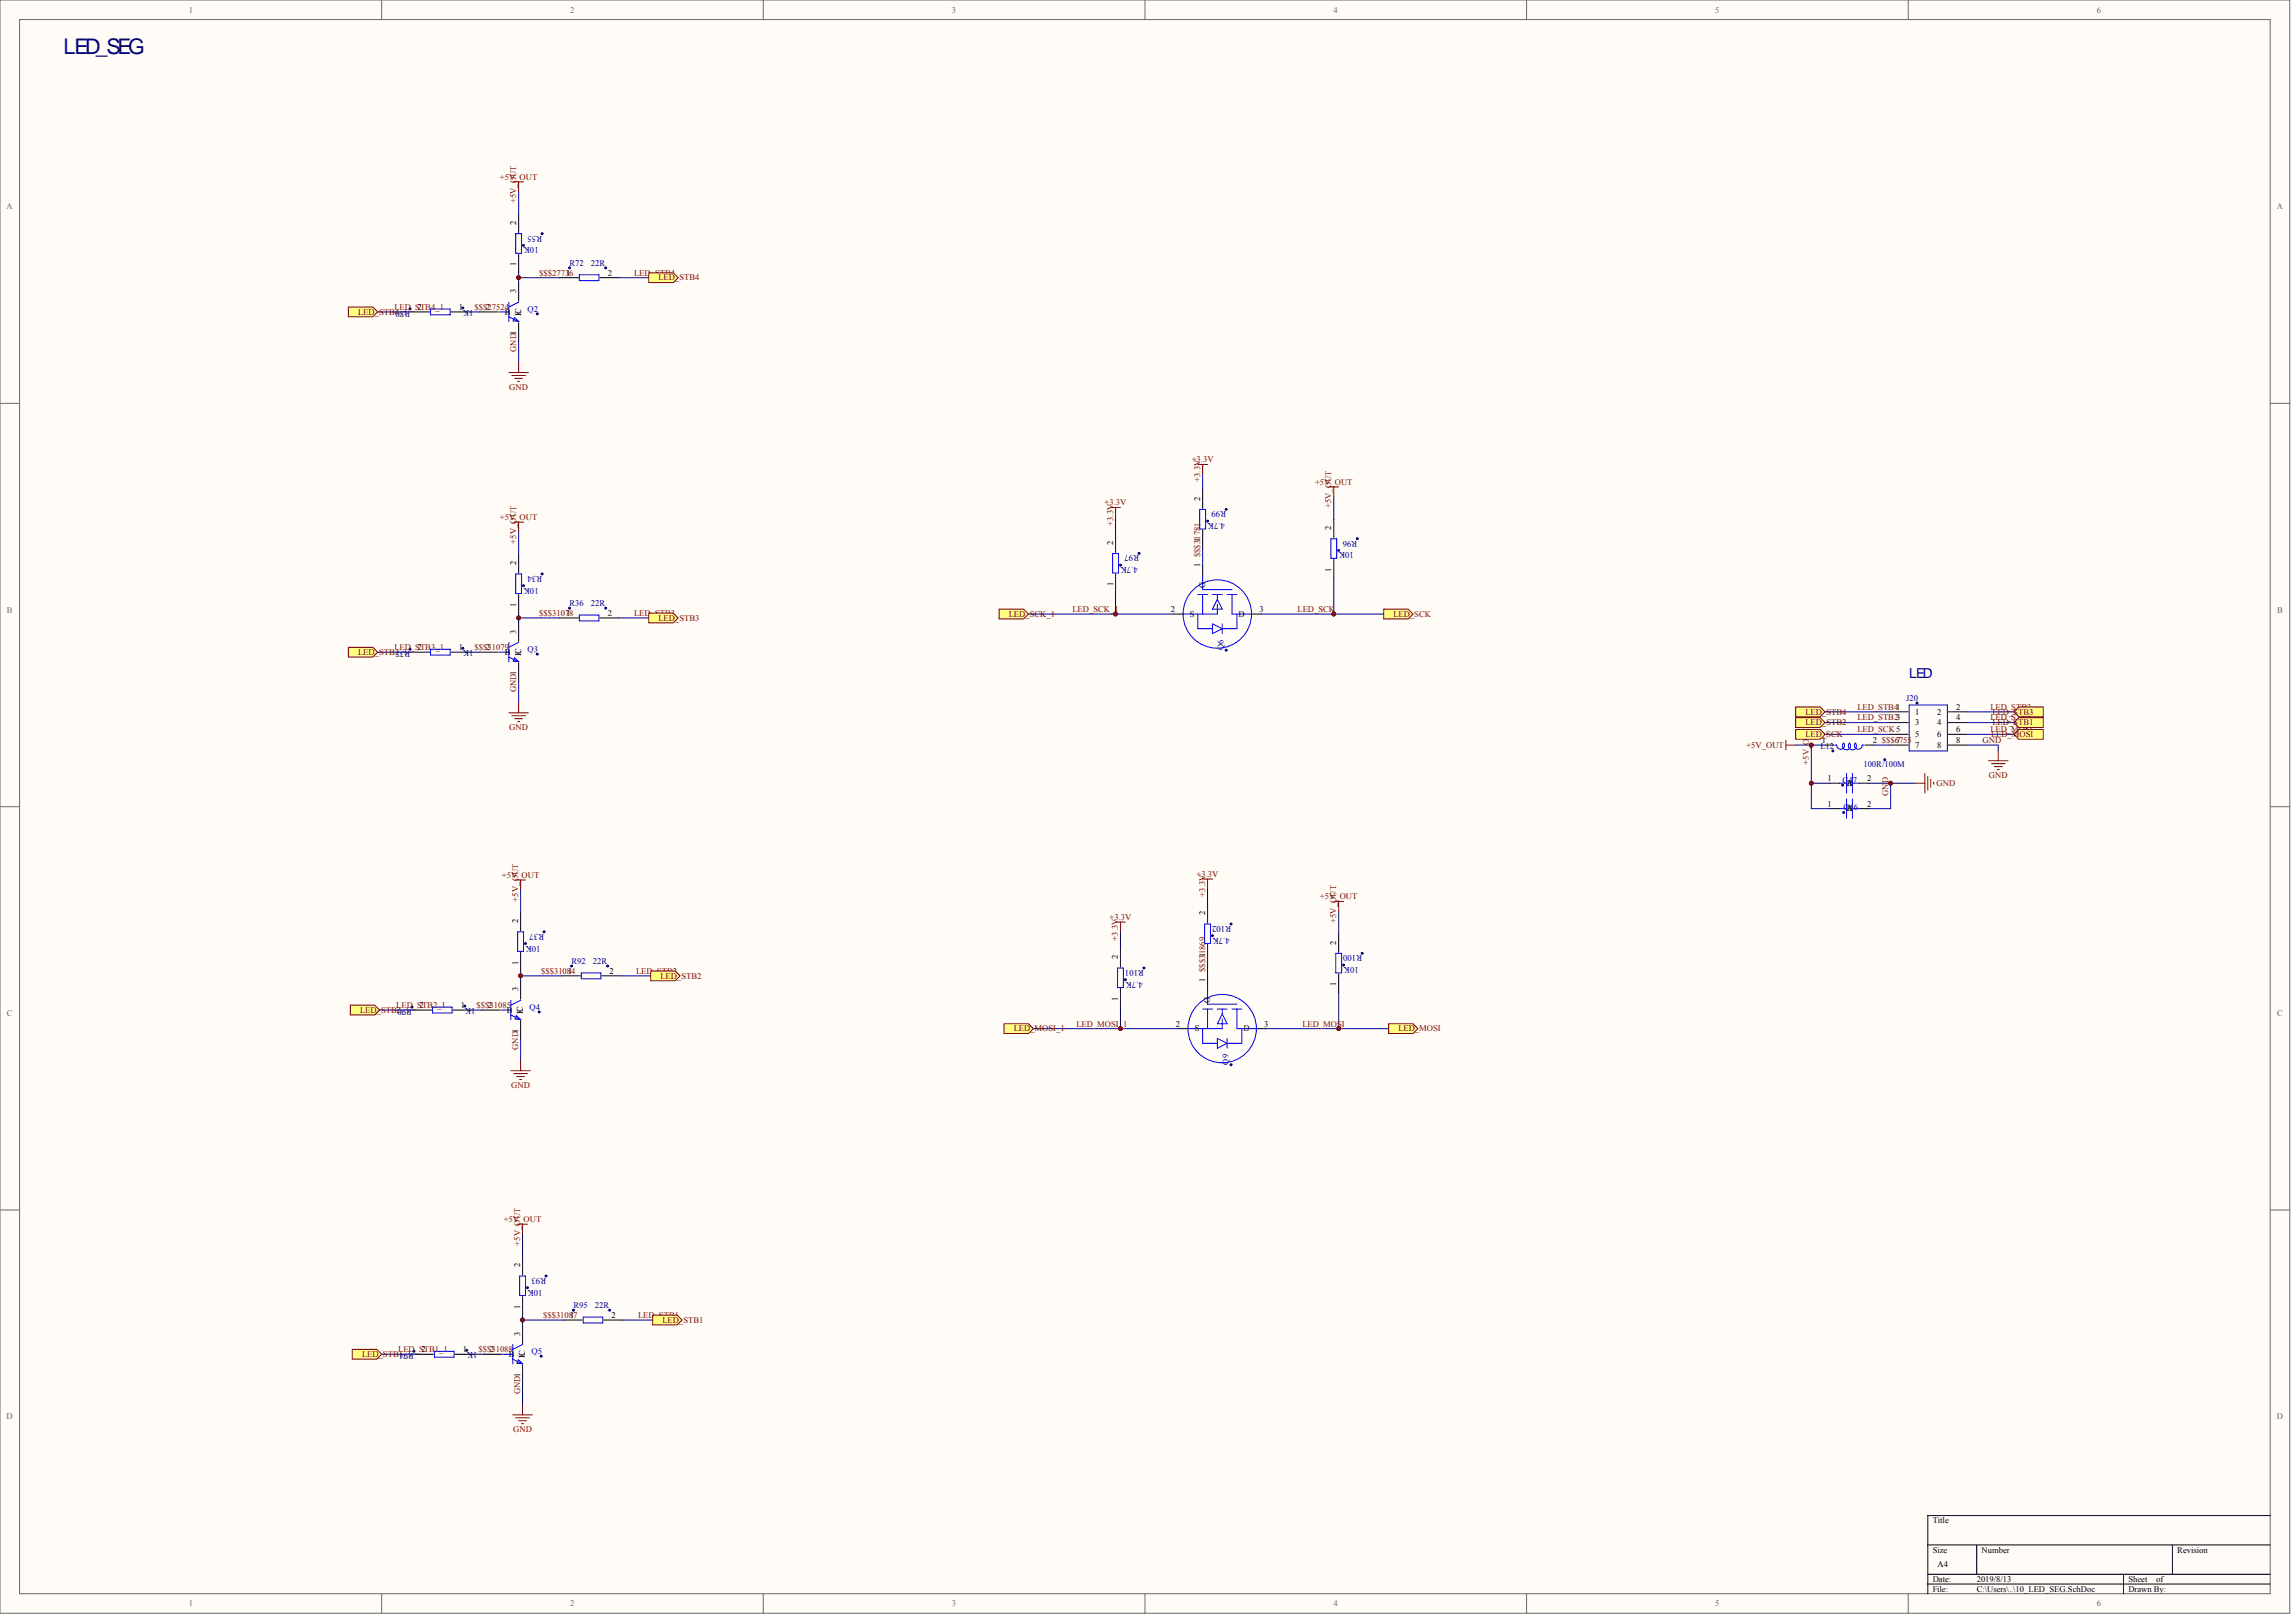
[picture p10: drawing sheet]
<svg xmlns="http://www.w3.org/2000/svg" width="840mm" height="594mm" viewBox="0 0 840 594" stroke-linecap="round" stroke-linejoin="round" font-family="sans-serif">
<defs><g id="words">
<text font-size="7.9" fill="#000080" x="23.3" y="19.7">LED_SEG</text>
<text font-size="5" fill="#000080" x="699.1" y="248.1">LED</text>
<g font-size="3.2" fill="#000080">
<text x="198.5" y="86.3" transform="rotate(-180 198.5 86.3)">R55</text>
<text x="197.3" y="90.5" transform="rotate(-180 197.3 90.5)">10K</text>
<text x="150.1" y="113.8" transform="rotate(-180 150.1 113.8)">R80</text>
<text x="173.4" y="113.5" transform="rotate(-180 173.4 113.5)">1K</text>
<text x="448.5" y="191.5" transform="rotate(-180 448.5 191.5)">4.7K</text>
<text x="449" y="187.2" transform="rotate(-180 449 187.2)">R99</text>
<text x="497" y="197.9" transform="rotate(-180 497 197.9)">R96</text>
<text x="417.1" y="203.3" transform="rotate(-180 417.1 203.3)">R97</text>
<text x="495.7" y="202.2" transform="rotate(-180 495.7 202.2)">10K</text>
<text x="416.7" y="207.6" transform="rotate(-180 416.7 207.6)">4.7K</text>
<text x="197.3" y="215.1" transform="rotate(-180 197.3 215.1)">10K</text>
<text x="198.5" y="210.8" transform="rotate(-180 198.5 210.8)">R34</text>
<text x="150.1" y="238.4" transform="rotate(-180 150.1 238.4)">R35</text>
<text x="173.4" y="238" transform="rotate(-180 173.4 238)">1K</text>
<text x="199.2" y="341.8" transform="rotate(-180 199.2 341.8)">R37</text>
<text x="450.8" y="338.9" transform="rotate(-180 450.8 338.9)">R102</text>
<text x="198" y="346.1" transform="rotate(-180 198 346.1)">10K</text>
<text x="450.3" y="343.2" transform="rotate(-180 450.3 343.2)">4.7K</text>
<text x="497.5" y="354" transform="rotate(-180 497.5 354)">10K</text>
<text x="498.8" y="349.7" transform="rotate(-180 498.8 349.7)">R100</text>
<text x="418.4" y="359.3" transform="rotate(-180 418.4 359.3)">4.7K</text>
<text x="418.9" y="355" transform="rotate(-180 418.9 355)">R101</text>
<text x="150.9" y="369.4" transform="rotate(-180 150.9 369.4)">R90</text>
<text x="174.1" y="369" transform="rotate(-180 174.1 369)">1K</text>
<text x="199.9" y="467.8" transform="rotate(-180 199.9 467.8)">R93</text>
<text x="198.7" y="472.1" transform="rotate(-180 198.7 472.1)">10K</text>
<text x="151.6" y="495.3" transform="rotate(-180 151.6 495.3)">R94</text>
<text x="174.9" y="495" transform="rotate(-180 174.9 495)">1K</text>
</g>
<g font-size="3.1" fill="#696969">
<text x="69.1" y="4.6">1</text>
<text x="208.8" y="4.6">2</text>
<text x="348.6" y="4.6">3</text>
<text x="488.3" y="4.6">4</text>
<text x="628.1" y="4.6">5</text>
<text x="767.8" y="4.6">6</text>
<text x="2.4" y="76.6">A</text>
<text x="833.7" y="76.6">A</text>
<text x="2.5" y="224.2">B</text>
<text x="833.8" y="224.2">B</text>
<text x="2.5" y="371.9">C</text>
<text x="833.8" y="371.9">C</text>
<text x="2.4" y="519.5">D</text>
<text x="833.7" y="519.5">D</text>
<text x="69.1" y="588">1</text>
<text x="208.8" y="588">2</text>
<text x="348.6" y="588">3</text>
<text x="488.3" y="588">4</text>
<text x="628.1" y="588">5</text>
<text x="767.8" y="588">6</text>
</g>
<g font-size="3.1" fill="#800000">
<text x="183" y="65.8">+5V_OUT</text>
<text x="189" y="74.4" transform="rotate(-90 189 74.4)">+5V_OUT</text>
<text x="197.4" y="100.9">$$$27736</text>
<text x="232.2" y="100.9">LED_STB4</text>
<text x="241.1" y="102.7">LED_STB4</text>
<text x="144.4" y="113.4">LED_STB4_1</text>
<text x="173.8" y="113.4">$$$27524</text>
<text x="131.1" y="115.2">LED_STB4_1</text>
<text x="189" y="128.8" transform="rotate(-90 189 128.8)">GND1</text>
<text x="186.5" y="142.8">GND</text>
<text x="436.4" y="169.2">+3.3V</text>
<text x="439.5" y="176.5" transform="rotate(-90 439.5 176.5)">+3.3V</text>
<text x="481.5" y="177.5">+5V_OUT</text>
<text x="404.5" y="185">+3.3V</text>
<text x="183" y="190.4">+5V_OUT</text>
<text x="487.5" y="186.1" transform="rotate(-90 487.5 186.1)">+5V_OUT</text>
<text x="407.6" y="192.6" transform="rotate(-90 407.6 192.6)">+3.3V</text>
<text x="439.5" y="192.7" transform="rotate(-90 439.5 192.7)">1</text>
<text x="189" y="199" transform="rotate(-90 189 199)">+5V_OUT</text>
<text x="197.4" y="225.4">$$$31078</text>
<text x="232.2" y="225.4">LED_STB3</text>
<text x="241.1" y="227.2">LED_STB3</text>
<text x="369.4" y="225.8">LED_SCK_1</text>
<text x="392.7" y="224">LED_SCK_1</text>
<text x="475.1" y="224">LED_SCK</text>
<text x="510.2" y="225.8">LED_SCK</text>
<text x="131.1" y="239.7">LED_STB3_1</text>
<text x="144.4" y="238">LED_STB3_1</text>
<text x="173.8" y="238">$$$31079</text>
<text x="189" y="253.4" transform="rotate(-90 189 253.4)">GND1</text>
<text x="661.1" y="261.6">LED_STB4</text>
<text x="680.1" y="263.7">LED_STB23</text>
<text x="680.1" y="259.8">LED_STB41</text>
<text x="728.8" y="263.7">LED_STB1</text>
<text x="728.8" y="259.8">LED_STB3</text>
<text x="729.5" y="261.6">LED_STB3</text>
<text x="186.5" y="267.3">GND</text>
<text x="661.1" y="269.8">LED_SCK</text>
<text x="661.1" y="265.5">LED_STB2</text>
<text x="680.1" y="268">LED_SCK5</text>
<text x="728.8" y="268">LED_MOSI</text>
<text x="729.1" y="269.8">LED_MOSI</text>
<text x="729.5" y="265.5">LED_STB1</text>
<text x="639.5" y="273.7">+5V_OUT</text>
<text x="662.3" y="272.5" transform="rotate(-90 662.3 272.5)">O</text>
<text x="662.3" y="270.2" transform="rotate(-90 662.3 270.2)">UT</text>
<text x="726" y="272">GND</text>
<text x="662.3" y="279.9" transform="rotate(-90 662.3 279.9)">+5V_</text>
<text x="709.1" y="287.7">GND</text>
<text x="728.2" y="284.8">GND</text>
<text x="691.4" y="291.3" transform="rotate(-90 691.4 291.3)">GND</text>
<text x="183.7" y="321.3">+5V_OUT</text>
<text x="438.2" y="321">+3.3V</text>
<text x="189.7" y="330" transform="rotate(-90 189.7 330)">+5V_OUT</text>
<text x="441.2" y="328.2" transform="rotate(-90 441.2 328.2)">+3.3V</text>
<text x="483.3" y="329.2">+5V_OUT</text>
<text x="406.3" y="336.7">+3.3V</text>
<text x="489.3" y="337.9" transform="rotate(-90 489.3 337.9)">+5V_OUT</text>
<text x="409.4" y="344.3" transform="rotate(-90 409.4 344.3)">+3.3V</text>
<text x="441.2" y="344.5" transform="rotate(-90 441.2 344.5)">9</text>
<text x="198.1" y="356.4">$$$31084</text>
<text x="232.9" y="356.4">LED_STB2</text>
<text x="241.9" y="358.2">LED_STB2</text>
<text x="131.9" y="370.7">LED_STB2_1</text>
<text x="145.1" y="369">LED_STB2_1</text>
<text x="174.5" y="369">$$$31085</text>
<text x="371.2" y="377.5">LED_MOSI_1</text>
<text x="394.1" y="375.8">LED_MOSI_1</text>
<text x="476.9" y="375.8">LED_MOSI</text>
<text x="512" y="377.5">LED_MOSI</text>
<text x="189.7" y="384.4" transform="rotate(-90 189.7 384.4)">GND1</text>
<text x="187.2" y="398.3">GND</text>
<text x="184.5" y="447.3">+5V_OUT</text>
<text x="190.4" y="456" transform="rotate(-90 190.4 456)">+5V_OUT</text>
<text x="198.9" y="482.4">$$$31087</text>
<text x="233.6" y="482.4">LED_STB1</text>
<text x="242.6" y="484.2">LED_STB1</text>
<text x="132.6" y="496.7">LED_STB1_1</text>
<text x="145.8" y="494.9">LED_STB1_1</text>
<text x="175.2" y="494.9">$$$31088</text>
<text x="190.4" y="510.4" transform="rotate(-90 190.4 510.4)">GND1</text>
<text x="187.9" y="524.3">GND</text>
</g>
<g font-size="3.1">
<text x="189" y="82.3" transform="rotate(-90 189 82.3)">2</text>
<text x="189" y="97.5" transform="rotate(-90 189 97.5)">1</text>
<text x="207.3" y="100.9">1</text>
<text x="222.5" y="100.9">2</text>
<text x="189" y="107.4" transform="rotate(-90 189 107.4)">3</text>
<text x="152.9" y="113.4">2</text>
<text x="168.1" y="113.4">1</text>
<text x="177.9" y="113.4">2</text>
<text x="184.9" y="115.2">B</text>
<text x="190.8" y="115.6" transform="rotate(-90 190.8 115.6)">EC</text>
<text x="439.5" y="183.3" transform="rotate(-90 439.5 183.3)">2</text>
<text x="487.5" y="194" transform="rotate(-90 487.5 194)">2</text>
<text x="407.6" y="199.4" transform="rotate(-90 407.6 199.4)">2</text>
<text x="189" y="206.9" transform="rotate(-90 189 206.9)">2</text>
<text x="439.5" y="207.6" transform="rotate(-90 439.5 207.6)">1 $$$31178</text>
<text x="487.5" y="209.2" transform="rotate(-90 487.5 209.2)">1</text>
<text x="407.6" y="214.6" transform="rotate(-90 407.6 214.6)">1</text>
<text x="441.2" y="215.3" transform="rotate(-90 441.2 215.3)">G</text>
<text x="189" y="222.1" transform="rotate(-90 189 222.1)">1</text>
<text x="207.3" y="225.4">1</text>
<text x="222.5" y="225.4">2</text>
<text x="428.8" y="224">2</text>
<text x="435.7" y="225.8">S</text>
<text x="453.5" y="225.8">D</text>
<text x="461.2" y="224">3</text>
<text x="189" y="231.9" transform="rotate(-90 189 231.9)">3</text>
<text x="152.9" y="238">2</text>
<text x="168.1" y="238">1</text>
<text x="177.9" y="238">2</text>
<text x="184.9" y="239.7">B</text>
<text x="190.8" y="240.2" transform="rotate(-90 190.8 240.2)">EC</text>
<text x="701.2" y="261.6">1</text>
<text x="709.3" y="261.6">2</text>
<text x="716.3" y="259.8">2</text>
<text x="716.3" y="263.7">4</text>
<text x="701.2" y="265.5">3</text>
<text x="701.2" y="269.8">5</text>
<text x="709.3" y="265.5">4</text>
<text x="709.3" y="269.8">6</text>
<text x="716.3" y="268">6</text>
<text x="667" y="272">1</text>
<text x="685.8" y="272">2 $$$6755</text>
<text x="694.3" y="272">7</text>
<text x="701.2" y="273.7">7</text>
<text x="709.3" y="273.7">8</text>
<text x="716.3" y="272">8</text>
<text x="669.2" y="285.9">1</text>
<text x="676.1" y="287.7">A</text>
<text x="676.2" y="287.7">B</text>
<text x="683.7" y="285.9">2</text>
<text x="669.2" y="295.2">1</text>
<text x="676.1" y="297">A</text>
<text x="676.2" y="297">B</text>
<text x="683.7" y="295.2">2</text>
<text x="441.2" y="335" transform="rotate(-90 441.2 335)">2</text>
<text x="189.7" y="337.9" transform="rotate(-90 189.7 337.9)">2</text>
<text x="489.3" y="345.7" transform="rotate(-90 489.3 345.7)">2</text>
<text x="189.7" y="353.1" transform="rotate(-90 189.7 353.1)">1</text>
<text x="409.4" y="351.1" transform="rotate(-90 409.4 351.1)">2</text>
<text x="208" y="356.4">1</text>
<text x="223.2" y="356.4">2</text>
<text x="441.2" y="359.3" transform="rotate(-90 441.2 359.3)">1 $$$31186</text>
<text x="189.7" y="362.9" transform="rotate(-90 189.7 362.9)">3</text>
<text x="489.3" y="361" transform="rotate(-90 489.3 361)">1</text>
<text x="153.6" y="369">2</text>
<text x="168.8" y="369">1</text>
<text x="178.7" y="369">2</text>
<text x="185.6" y="370.7">B</text>
<text x="191.5" y="371.2" transform="rotate(-90 191.5 371.2)">EC</text>
<text x="409.4" y="366.3" transform="rotate(-90 409.4 366.3)">1</text>
<text x="443" y="367" transform="rotate(-90 443 367)">G</text>
<text x="430.6" y="375.8">2</text>
<text x="437.5" y="377.5">S</text>
<text x="455.3" y="377.5">D</text>
<text x="462.9" y="375.8">3</text>
<text x="190.4" y="463.9" transform="rotate(-90 190.4 463.9)">2</text>
<text x="190.4" y="479.1" transform="rotate(-90 190.4 479.1)">1</text>
<text x="208.8" y="482.4">1</text>
<text x="223.9" y="482.4">2</text>
<text x="190.4" y="488.9" transform="rotate(-90 190.4 488.9)">3</text>
<text x="154.3" y="494.9">2</text>
<text x="169.5" y="494.9">1</text>
<text x="179.4" y="494.9">2</text>
<text x="186.3" y="496.7">B</text>
<text x="192.2" y="497.1" transform="rotate(-90 192.2 497.1)">EC</text>
<text x="707.7" y="557.6">Title</text>
<text x="707.7" y="568.3">Size</text>
<text x="725.6" y="568.3">Number</text>
<text x="797.3" y="568.3">Revision</text>
<text x="709.5" y="573.7">A4</text>
<text x="707.7" y="579">Date:</text>
<text x="723.8" y="579">2019/8/13</text>
<text x="779.3" y="579">Sheet</text>
<text x="789.5" y="579">of</text>
<text x="707.7" y="582.6">File:</text>
<text x="723.8" y="582.6">C:\Users\..\10_LED_SEG.SchDoc</text>
<text x="779.3" y="582.6">Drawn By:</text>
</g>
<g font-size="3.1" fill="#000080">
<text x="208.5" y="97.3">R72</text>
<text x="216.4" y="97.3">22R</text>
<text x="193.2" y="114.1">Q2</text>
<text x="208.5" y="221.8">R36</text>
<text x="216.4" y="221.8">22R</text>
<text x="193.2" y="238.7">Q3</text>
<text x="448.1" y="238" transform="rotate(-90 448.1 238)">Q6</text>
<text x="698" y="256.6">J20</text>
<text x="666.6" y="274.1">L12</text>
<text x="682.3" y="280.9">100R/100M</text>
<text x="674.7" y="286.6">C47</text>
<text x="675.1" y="296.7">C46</text>
<text x="209.3" y="352.8">R92</text>
<text x="217.1" y="352.8">22R</text>
<text x="193.9" y="369.7">Q4</text>
<text x="449.8" y="389.8" transform="rotate(-90 449.8 389.8)">Q9</text>
<text x="210" y="478.8">R95</text>
<text x="217.8" y="478.8">22R</text>
<text x="194.6" y="495.7">Q5</text>
</g>
</g></defs>
<g fill="#fffcf8" stroke="#696969" stroke-width=".37">
<path d="M0 0h838.4v590.5h-838.4z"/>
<path d="M7.2 7.2h824.1v576.2h-824.1z"/>
</g>
<g fill="none" stroke="#696969" stroke-width=".37">
<path d="M139.7 0v7.2M279.5 0v7.2M419.2 0v7.2M559 0v7.2M698.7 0v7.2M0 147.6h7.2M831.3 147.6h7.2M0 295.3h7.2M831.3 295.3h7.2M0 442.9h7.2M831.3 442.9h7.2M139.7 583.4v7.2"/>
<path d="M279.5 583.4v7.2M419.2 583.4v7.2M559 583.4v7.2M698.7 583.4v7.2"/>
</g>
<g fill="none" stroke="#000" stroke-width=".37">
<path d="M189.9 78.4v6.8M189.9 93.1v6.8M150.5 114.2h6.8M165.2 114.2h6.8M175.6 114.2h6.8M189.9 103.4v6.8M189.9 118.1v6.8M205 101.6h6.8M219.6 101.6h6.9M440.4 179.3v6.8M408.5 195.4v6.8M440.4 194v6.8"/>
<path d="M488.4 190.1v6.8M189.9 202.9v6.8M189.9 217.6v6.8M408.5 210.1v6.8M440.4 206.9v3.6M488.4 204.7v6.8M150.5 238.7h6.8M165.2 238.7h6.8M175.6 238.7h6.8M189.9 228v6.8M205 226.2h6.8M219.6 226.2h6.9"/>
<path d="M429.6 224.8h3.6M458.3 224.8h3.6M189.9 242.7v6.8M668.5 272.7h3M683 272.7h3.1M691.9 260.6h6.8M691.9 264.5h6.8M691.9 272.7h6.8M691.9 268.8h6.8M713.4 260.6h6.8M713.4 264.5h6.8M713.4 272.7h6.8"/>
<path d="M713.4 268.8h6.8M670.1 296h3.5M670.1 286.7h3.5M680.8 296h3.6M680.8 286.7h3.6M190.6 333.9v6.8M442.2 331.1v6.8M190.6 348.6v6.8M190.6 359v6.8M205.7 357.2h6.8M220.4 357.2h6.8M410.3 347.2v6.8"/>
<path d="M442.2 345.7v6.8M442.2 358.6v3.6M490.2 341.8v6.8M490.2 356.5v6.8M151.2 369.7h6.8M165.9 369.7h6.8M176.3 369.7h6.8M190.6 373.7v6.8M410.3 361.8v6.8M431.4 376.5h3.6M460.1 376.5h3.6M191.3 459.9v6.8"/>
<path d="M191.3 474.6v6.8M151.9 495.7h6.8M166.6 495.7h6.8M177 495.7h6.8M191.3 485v6.8M191.3 499.6v6.8M206.4 483.2h6.8M221.1 483.2h6.8M831.3 554.8h-125.4v28.6M705.9 565.5h125.4M705.9 576.2h125.4M705.9 579.8h125.4"/>
<path d="M723.8 565.5v10.7M777.6 576.2v7.2M795.5 565.5v10.7"/>
</g>
<g fill="#000080" stroke="#000080" stroke-width=".37">
<circle cx="189.9" cy="226.2" r=".7"/>
<circle cx="189.9" cy="101.6" r=".7"/>
<circle cx="190.6" cy="357.2" r=".7"/>
<circle cx="191.3" cy="483.2" r=".7"/>
<circle cx="408.5" cy="224.8" r=".7"/>
<circle cx="410.3" cy="376.5" r=".7"/>
<circle cx="488.4" cy="224.8" r=".7"/>
<circle cx="490.2" cy="376.5" r=".7"/>
<circle cx="663.2" cy="286.7" r=".7"/>
<circle cx="663.2" cy="272.7" r=".7"/>
<circle cx="692.3" cy="286.7" r=".7"/>
<circle cx="196.7" cy="114.9" r=".34"/>
<circle cx="191.7" cy="89.8" r=".34"/>
<circle cx="198.5" cy="85.5" r=".34"/>
<circle cx="169.5" cy="112.7" r=".34"/>
<circle cx="150.1" cy="113.1" r=".34"/>
<circle cx="221.8" cy="98.1" r=".34"/>
<circle cx="208.5" cy="98.1" r=".34"/>
<circle cx="196.7" cy="239.4" r=".34"/>
<circle cx="191.7" cy="214.4" r=".34"/>
<circle cx="198.5" cy="210.1" r=".34"/>
<circle cx="169.5" cy="237.3" r=".34"/>
<circle cx="150.1" cy="237.6" r=".34"/>
<circle cx="221.8" cy="222.6" r=".34"/>
<circle cx="208.5" cy="222.6" r=".34"/>
<circle cx="197.4" cy="370.4" r=".34"/>
<circle cx="192.4" cy="345.4" r=".34"/>
<circle cx="199.2" cy="341.1" r=".34"/>
<circle cx="170.2" cy="368.3" r=".34"/>
<circle cx="150.8" cy="368.6" r=".34"/>
<circle cx="222.5" cy="353.6" r=".34"/>
<circle cx="209.2" cy="353.6" r=".34"/>
<circle cx="198.1" cy="496.4" r=".34"/>
<circle cx="193.1" cy="471.4" r=".34"/>
<circle cx="199.9" cy="467.1" r=".34"/>
<circle cx="170.9" cy="494.3" r=".34"/>
<circle cx="151.6" cy="494.6" r=".34"/>
<circle cx="223.2" cy="479.6" r=".34"/>
<circle cx="210" cy="479.6" r=".34"/>
<circle cx="701.9" cy="257.3" r=".34"/>
<circle cx="690.1" cy="278.1" r=".34"/>
<circle cx="671.1" cy="274.9" r=".34"/>
<circle cx="449" cy="238" r=".34"/>
<circle cx="490.2" cy="201.5" r=".34"/>
<circle cx="497" cy="197.2" r=".34"/>
<circle cx="410.3" cy="206.9" r=".34"/>
<circle cx="417.1" cy="202.6" r=".34"/>
<circle cx="442.1" cy="190.7" r=".34"/>
<circle cx="449" cy="186.5" r=".34"/>
<circle cx="450.7" cy="389.7" r=".34"/>
<circle cx="492" cy="353.2" r=".34"/>
<circle cx="498.8" cy="348.9" r=".34"/>
<circle cx="412" cy="358.6" r=".34"/>
<circle cx="418.9" cy="354.3" r=".34"/>
<circle cx="443.9" cy="342.5" r=".34"/>
<circle cx="450.7" cy="338.2" r=".34"/>
<circle cx="675.1" cy="297.4" r=".34"/>
<circle cx="674.7" cy="287.4" r=".34"/>
</g>
<g fill="none" stroke="#00f" stroke-width=".37">
<path d="M188.8 85.5h2.2v7.2h-2.2zM157.7 113.1h7.1v2.1h-7.1zM182.7 114.2h3.6M186.3 110.6v7.2M186.3 116l3.6 1.8M188.3 116.2l1.8 1.6M188.3 116.3l-.4 1.2 2 .1M189.9 110.6l-3.6 1.8M212.1 100.6h7.2v2.1h-7.2zM439.3 186.5h2.1v7.1h-2.1zM487.3 197.2h2.2v7.2h-2.2zM188.8 210.1h2.2v7.2h-2.2z"/>
<path d="M407.4 202.6h2.2v7.1h-2.2zM438.6 217.6h3.6M440.4 210.5v5.3h10.7M440.4 217.6v7.2M444 217.6h3.5M445.7 217.6v1.8M445.7 219.4l1.8 3.6h-3.5zM449.3 217.6h3.6M451.1 217.6v7.2h7.2M157.7 237.7h7.1v2.1h-7.1zM182.7 238.7h3.6M186.3 235.1v7.2"/>
<path d="M189.9 235.1l-3.6 1.8M212.1 225.1h7.2v2.2h-7.2zM438.6 224.8v5.3h5.4M444 228.3l3.5 1.8-3.5 1.8zM445.7 221.2v3.6h-12.5M447.5 228.3v3.6M452.9 224.8v5.3h-5.4M186.3 240.5l3.6 1.8M188.3 240.7l1.8 1.6M188.3 240.9l-.4 1.1 2 .2M699.1 258.1h14v16.8h-14zM675 272a1.48 1.48 0 0 0 .1 2.1 1.48 1.48 0 0 0 2.1 0 1.48 1.48 0 0 0 0-2.1 1.49 1.49 0 0 0 0 2.1 1.49 1.49 0 0 0 2.1 0 1.49 1.49 0 0 0 .1-2.1"/>
<path d="M675.1 272a1.41 1.41 0 0 1-.7 2.2 1.41 1.41 0 0 1-1.8-1.5h-.8M679.3 272a1.41 1.41 0 0 0 .7 2.2 1.41 1.41 0 0 0 1.8-1.5M681.9 272.7h.7M673.6 296h2.5M673.6 286.7h2.5M676.1 283.1v7.2M676.1 292.4v7.2M678.3 296h2.5M678.3 283.1v7.2M678.3 292.4v7.2M678.3 286.7h2.5M441.1 338.2h2.1v7.2h-2.1z"/>
<path d="M189.6 341.1h2.1v7.1h-2.1zM212.8 356.1h7.2v2.2h-7.2zM409.2 354.3h2.1v7.2h-2.1zM489.1 349h2.2v7.1h-2.2zM158.4 368.6h7.1v2.2h-7.1zM183.5 369.7h3.5M187 366.1v7.2M187 371.5l3.6 1.8M189 371.7l1.8 1.6M189 371.9l-.4 1.1 2 .2M190.6 366.1l-3.6 1.8M440.4 376.5v5.4h5.3"/>
<path d="M440.4 369.4h3.6M442.2 362.2v5.4h10.7M442.2 369.4v7.1M445.7 369.4h3.6M447.5 369.4v1.8M447.5 372.9v3.6h-12.5M447.5 371.2l1.8 3.5h-3.6zM451.1 369.4h3.6M452.9 369.4v7.1h7.2M454.7 376.5v5.4h-5.4M445.7 380.1l3.6 1.8-3.6 1.8zM449.3 380.1v3.6"/>
<path d="M190.3 467.1h2.1v7.1h-2.1zM159.1 494.6h7.2v2.2h-7.2zM184.2 495.7h3.6M187.8 492.1v7.2M187.8 497.5l3.5 1.8M189.8 497.7l1.7 1.6M189.8 497.9l-.5 1.1 2 .1M191.3 492.1l-3.5 1.8M213.6 482.1h7.1v2.2h-7.1z"/>
<circle cx="445.7" cy="224.8" r="12.5"/>
<circle cx="447.5" cy="376.5" r="12.5"/>
</g>
<g fill="none" stroke="#000080" stroke-width=".37">
<path d="M189.9 70.2v8.2M189.9 99.9v3.5M138.3 114.2h12.2M172 114.2h3.6M189.9 101.6h15.1M226.5 101.6h11.1M189.9 124.9v7.9M440.4 173.6v5.7M189.9 194.7v8.2M408.5 189.3v6.1M488.4 181.8v8.3M408.5 216.9v7.9"/>
<path d="M440.4 200.8v6.1M488.4 211.5v13.3M138.3 238.7h12.2M172 238.7h3.6M189.9 224.4v3.6M189.9 226.2h15.1M226.5 226.2h11.1M376.6 224.8h53M461.9 224.8h44.8M189.9 249.5v7.8M657.5 272.7h11M663.2 272.7v14"/>
<path d="M668.3 268.8h23.6M668.3 264.5h23.6M668.3 260.6h23.6M686.1 272.7h5.8M720.2 272.7h11.5v2.2M720.2 268.8h17.2M720.2 264.5h17.2M720.2 260.6h17.2M663.2 286.7v9.3h6.9M663.2 286.7h6.9M684.4 286.7h16.8M692.3 286.7v9.3h-7.9"/>
<path d="M190.6 325.7v8.2M442.2 325.3v5.8M490.2 333.6v8.2M190.6 355.4v3.6M190.6 357.2h15.1M227.2 357.2h11.1M410.3 341.1v6.1M442.2 352.5v6.1M139 369.7h12.2M172.7 369.7h3.6M378.4 376.5h53M410.3 368.6v7.9"/>
<path d="M463.7 376.5h44.8M490.2 363.3v13.2M190.6 380.5v7.8M191.3 451.7v8.2M139.7 495.7h12.2M173.4 495.7h3.6M191.3 481.4v3.6M191.3 483.2h15.1M227.9 483.2h11.1M191.3 506.4v7.9"/>
</g>
<g fill="#800000" stroke="#800000" stroke-width=".37">
<circle cx="189.9" cy="101.6" r=".7"/>
<circle cx="189.9" cy="226.2" r=".7"/>
<circle cx="190.6" cy="357.2" r=".7"/>
<circle cx="191.3" cy="483.2" r=".7"/>
<circle cx="408.5" cy="224.8" r=".7"/>
<circle cx="488.4" cy="224.8" r=".7"/>
<circle cx="410.3" cy="376.5" r=".7"/>
<circle cx="490.2" cy="376.5" r=".7"/>
<circle cx="692.3" cy="286.7" r=".7"/>
<circle cx="663.2" cy="286.7" r=".7"/>
<circle cx="663.2" cy="272.7" r=".7"/>
</g>
<path d="M186.3 136.4h7.2M187.4 137.4h5M188.5 138.5h2.8M189.6 139.6h.7M189.9 132.8v3.6" fill="none" stroke="#800000" stroke-width=".37"/>
<path d="M237.6 99.9h8.9l1.8 1.7-1.8 1.8h-8.9z" fill-rule="evenodd" fill="#ffff80" stroke="#800000" stroke-width=".37"/>
<path d="M188.1 66.6h3.6M189.9 66.6v3.6" fill="none" stroke="#800000" stroke-width=".37"/>
<path d="M127.6 112.4h8.9l1.8 1.8-1.8 1.8h-8.9z" fill-rule="evenodd" fill="#ffff80" stroke="#800000" stroke-width=".37"/>
<path d="M189.9 257.3v3.6M186.3 260.9h7.2M187.4 262h5M188.5 263.1h2.8M189.6 264.1h.7" fill="none" stroke="#800000" stroke-width=".37"/>
<path d="M237.6 224.4h8.9l1.8 1.8-1.8 1.8h-8.9z" fill-rule="evenodd" fill="#ffff80" stroke="#800000" stroke-width=".37"/>
<path d="M188.1 191.1h3.6M189.9 191.1v3.6" fill="none" stroke="#800000" stroke-width=".37"/>
<path d="M127.6 236.9h8.9l1.8 1.8-1.8 1.8h-8.9z" fill-rule="evenodd" fill="#ffff80" stroke="#800000" stroke-width=".37"/>
<path d="M187 391.9h7.2M188.1 393h5M189.2 394.1h2.9M190.3 395.1h.7M190.6 388.3v3.6" fill="none" stroke="#800000" stroke-width=".37"/>
<path d="M238.3 355.4h8.9l1.8 1.8-1.8 1.8h-8.9z" fill-rule="evenodd" fill="#ffff80" stroke="#800000" stroke-width=".37"/>
<path d="M188.8 322.1h3.6M190.6 322.1v3.6" fill="none" stroke="#800000" stroke-width=".37"/>
<path d="M128.3 367.9h8.9l1.8 1.8-1.8 1.8h-8.9z" fill-rule="evenodd" fill="#ffff80" stroke="#800000" stroke-width=".37"/>
<path d="M187.8 517.9h7.1M188.8 519h5.1M191.3 514.3v3.6M189.9 520h2.9M191 521.1h.7" fill="none" stroke="#800000" stroke-width=".37"/>
<path d="M239 481.4h9l1.7 1.8-1.7 1.8h-9z" fill-rule="evenodd" fill="#ffff80" stroke="#800000" stroke-width=".37"/>
<path d="M189.6 448.1h3.5M191.3 448.1v3.6" fill="none" stroke="#800000" stroke-width=".37"/>
<path d="M129 493.9h9l1.7 1.8-1.7 1.8h-9z" fill-rule="evenodd" fill="#ffff80" stroke="#800000" stroke-width=".37"/>
<path d="M653.9 270.9v3.6M653.9 272.7h3.6M728.1 278.5h7.2M729.2 279.5h5M731.7 274.9v3.6M730.3 280.6h2.8M731.3 281.7h.7" fill="none" stroke="#800000" stroke-width=".37"/>
<g fill="#ffff80" stroke="#800000" stroke-width=".37">
<path d="M657.5 267h9l1.8 1.8-1.8 1.8h-9z" fill-rule="evenodd"/>
<path d="M657.5 262.7h9l1.8 1.8-1.8 1.8h-9z" fill-rule="evenodd"/>
<path d="M657.5 258.8h9l1.8 1.8-1.8 1.7h-9z" fill-rule="evenodd"/>
<path d="M737.4 268.8l1.8-1.8h9v3.6h-9z" fill-rule="evenodd"/>
<path d="M737.4 264.5l1.8-1.8h9v3.6h-9z" fill-rule="evenodd"/>
<path d="M737.4 260.6l1.8-1.8h9v3.5h-9z" fill-rule="evenodd"/>
</g>
<path d="M438.6 170h3.6M440.4 170v3.6M486.6 178.2h3.6M488.4 178.2v3.6M406.7 185.8h3.6M408.5 185.8v3.5" fill="none" stroke="#800000" stroke-width=".37"/>
<g fill="#ffff80" stroke="#800000" stroke-width=".37">
<path d="M365.8 223h9l1.8 1.8-1.8 1.8h-9z" fill-rule="evenodd"/>
<path d="M506.7 223h8.9l1.8 1.8-1.8 1.8h-8.9z" fill-rule="evenodd"/>
</g>
<path d="M408.5 337.5h3.6M410.3 337.5v3.6M440.4 321.8h3.6M442.2 321.8v3.5M488.4 330h3.6M490.2 330v3.6" fill="none" stroke="#800000" stroke-width=".37"/>
<g fill="#ffff80" stroke="#800000" stroke-width=".37">
<path d="M367.6 374.7h9l1.8 1.8-1.8 1.8h-9z" fill-rule="evenodd"/>
<path d="M508.5 374.7h8.9l1.8 1.8-1.8 1.8h-8.9z" fill-rule="evenodd"/>
</g>
<path d="M701.2 286.7h3.6M704.8 283.1v7.2M705.9 284.2v5M707 285.3v2.8M708 286.3v.7" fill="none" stroke="#800000" stroke-width=".37"/>
<use href="#words"/>
</svg>
